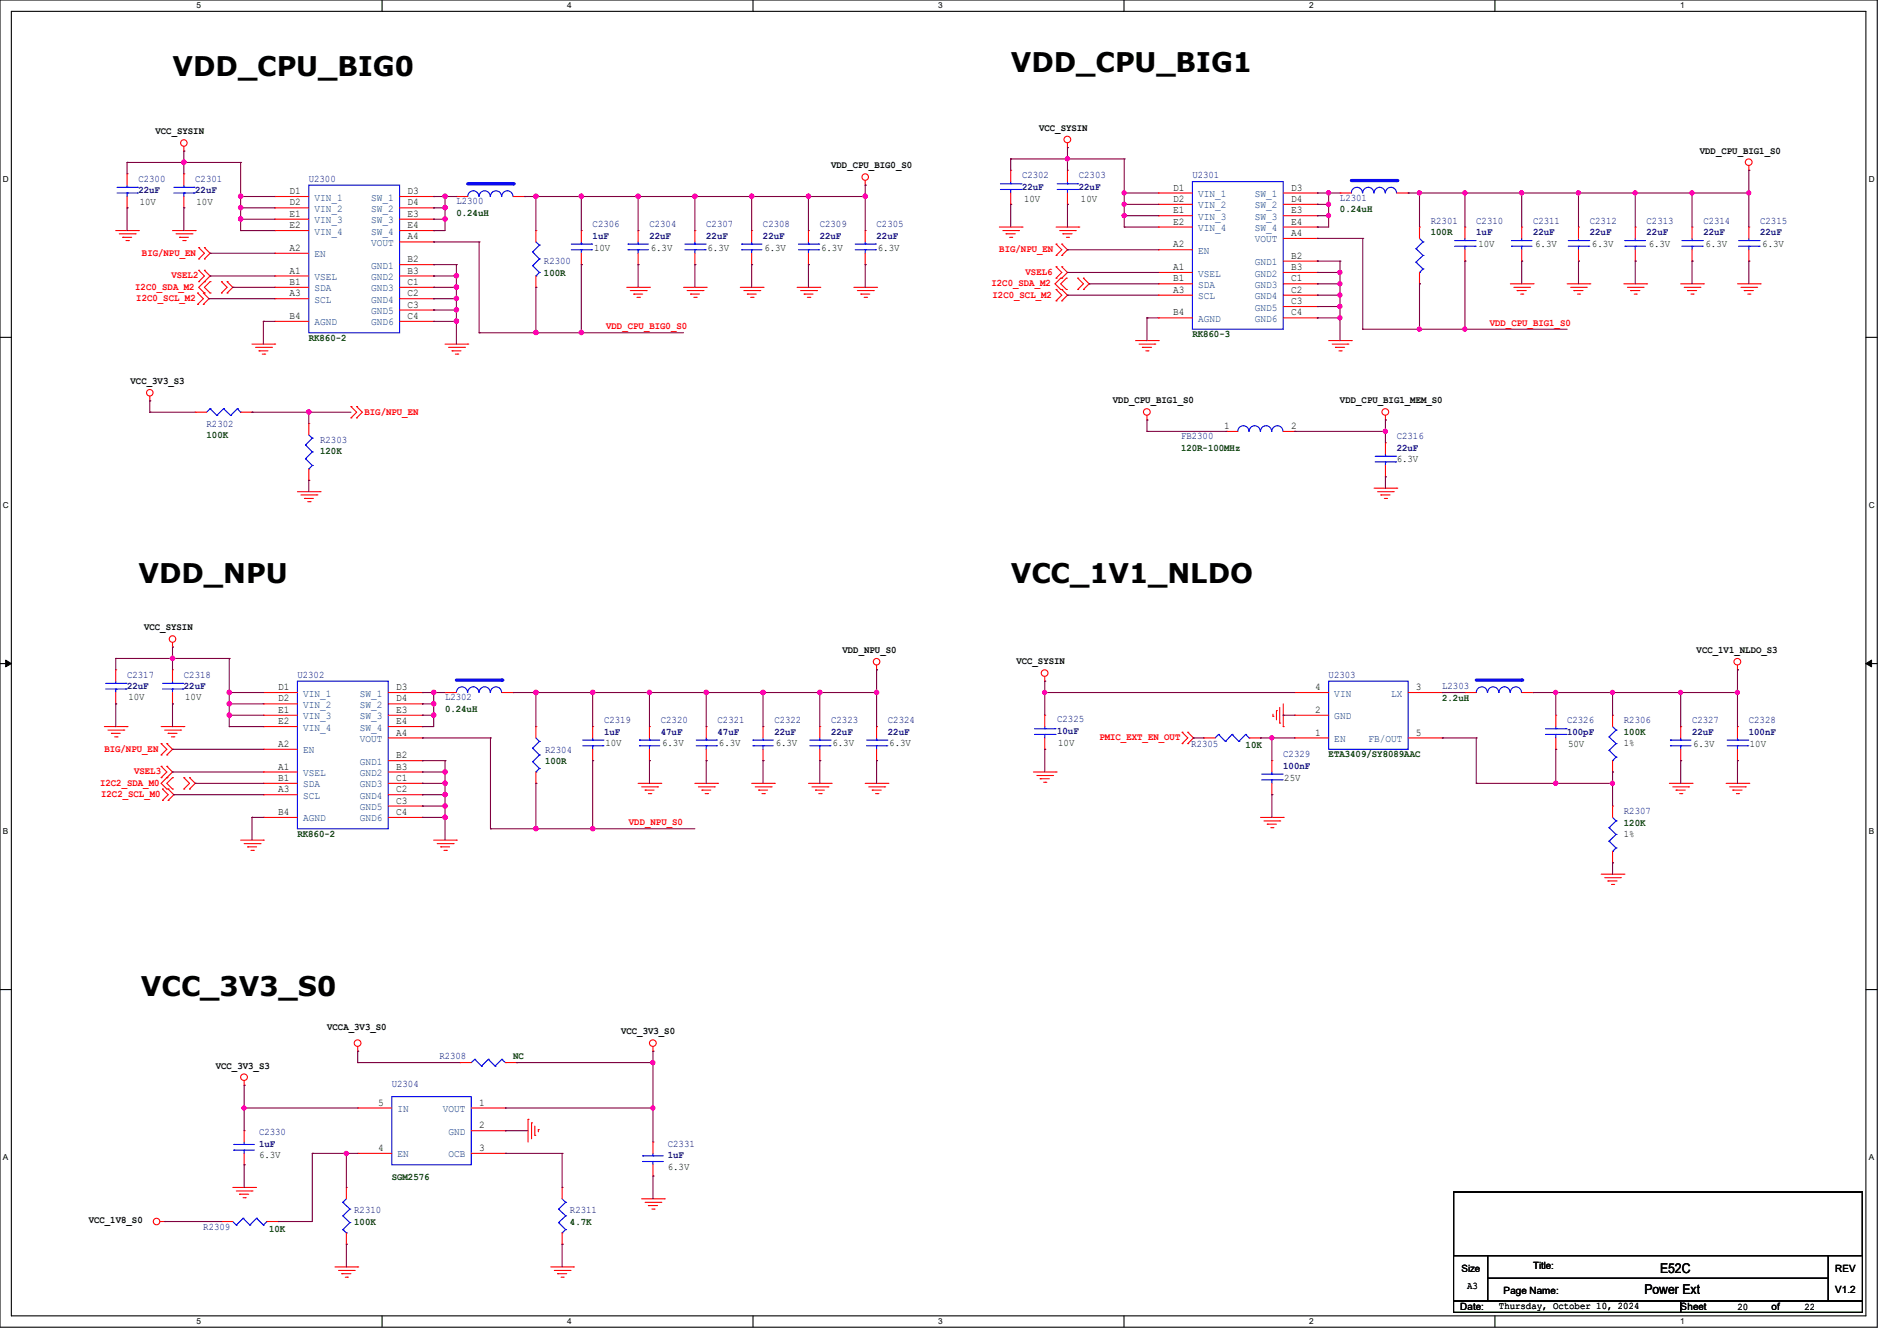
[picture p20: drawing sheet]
<svg xmlns="http://www.w3.org/2000/svg" width="297mm" height="210mm" viewBox="0 0 297 210" stroke-linecap="round" stroke-linejoin="round" font-family="sans-serif">
<defs><g id="words">
<g font-size="4.2">
<text x="27" y="11.9">VDD_CPU_BIG0</text>
<text x="158.2" y="11.3">VDD_CPU_BIG1</text>
<text x="21.7" y="91.4">VDD_NPU</text>
<text x="158.3" y="91.4">VCC_1V1_NLDO</text>
<text x="22.1" y="155.9">VCC_3V3_S0</text>
</g>
<g font-size="2.1">
<text x="257.5" y="202.7">Power Ext</text>
<text x="259.9" y="199.3">E52C</text>
</g>
<g font-size="1.6">
<text x="24.3" y="21">VCC_SYSIN</text>
<text x="162.7" y="20.5">VCC_SYSIN</text>
<text x="130.1" y="26.3">VDD_CPU_BIG0_S0</text>
<text x="183.7" y="29.8">D1</text>
<text x="202.1" y="29.8">D3</text>
<text x="266.1" y="24">VDD_CPU_BIG1_S0</text>
<text x="21.9" y="32.2">10V</text>
<text x="30.8" y="32.2">10V</text>
<text x="45.3" y="30.4">D1</text>
<text x="45.3" y="32.2">D2</text>
<text x="45.3" y="34">E1</text>
<text x="45.3" y="35.7">E2</text>
<text x="63.8" y="30.4">D3</text>
<text x="63.8" y="32.2">D4</text>
<text x="63.8" y="34">E3</text>
<text x="63.8" y="35.7">E4</text>
<text x="160.4" y="31.6">10V</text>
<text x="169.2" y="31.6">10V</text>
<text x="183.7" y="31.6">D2</text>
<text x="183.7" y="33.4">E1</text>
<text x="183.7" y="35.2">E2</text>
<text x="202.1" y="31.6">D4</text>
<text x="202.1" y="33.4">E3</text>
<text x="202.1" y="35.2">E4</text>
<text x="45.3" y="39.3">A2</text>
<text x="63.8" y="41.1">B2</text>
<text x="63.8" y="37.5">A4</text>
<text x="93" y="39.3">10V</text>
<text x="101.9" y="39.3">6.3V</text>
<text x="110.8" y="39.3">6.3V</text>
<text x="119.7" y="39.3">6.3V</text>
<text x="128.6" y="39.3">6.3V</text>
<text x="137.5" y="39.3">6.3V</text>
<text x="183.7" y="38.7">A2</text>
<text x="202.1" y="40.5">B2</text>
<text x="202.1" y="37">A4</text>
<text x="231.5" y="38.7">10V</text>
<text x="240.4" y="38.7">6.3V</text>
<text x="249.3" y="38.7">6.3V</text>
<text x="258.1" y="38.7">6.3V</text>
<text x="267" y="38.7">6.3V</text>
<text x="275.9" y="38.7">6.3V</text>
<text x="45.3" y="42.8">A1</text>
<text x="45.3" y="44.6">B1</text>
<text x="45.3" y="46.4">A3</text>
<text x="63.8" y="42.8">B3</text>
<text x="63.8" y="44.6">C1</text>
<text x="63.8" y="46.4">C2</text>
<text x="183.7" y="42.3">A1</text>
<text x="183.7" y="44.1">B1</text>
<text x="183.7" y="45.8">A3</text>
<text x="202.1" y="42.3">B3</text>
<text x="202.1" y="44.1">C1</text>
<text x="202.1" y="45.8">C2</text>
<text x="202.1" y="47.6">C3</text>
<text x="45.3" y="50">B4</text>
<text x="63.8" y="48.2">C3</text>
<text x="63.8" y="50">C4</text>
<text x="183.7" y="49.4">B4</text>
<text x="202.1" y="49.4">C4</text>
<text x="20.4" y="60.1">VCC_3V3_S3</text>
<text x="174.2" y="63.2">VDD_CPU_BIG1_S0</text>
<text x="209.8" y="63.2">VDD_CPU_BIG1_MEM_S0</text>
<text x="191.7" y="67.2">1</text>
<text x="202.1" y="67.2">2</text>
<text x="218.7" y="72.3">6.3V</text>
<text x="22.6" y="98.7">VCC_SYSIN</text>
<text x="131.9" y="102.3">VDD_NPU_S0</text>
<text x="159.1" y="104.1">VCC_SYSIN</text>
<text x="265.6" y="102.3">VCC_1V1_NLDO_S3</text>
<text x="20.1" y="109.7">10V</text>
<text x="29" y="109.7">10V</text>
<text x="43.6" y="108.1">D1</text>
<text x="43.6" y="109.9">D2</text>
<text x="43.6" y="111.6">E1</text>
<text x="43.6" y="113.4">E2</text>
<text x="62" y="108.1">D3</text>
<text x="62" y="109.9">D4</text>
<text x="62" y="111.6">E3</text>
<text x="62" y="113.4">E4</text>
<text x="205.9" y="111.6">2</text>
<text x="205.9" y="108.1">4</text>
<text x="221.7" y="108.1">3</text>
<text x="43.6" y="117">A2</text>
<text x="62" y="118.7">B2</text>
<text x="62" y="115.2">A4</text>
<text x="94.8" y="116.8">10V</text>
<text x="103.7" y="116.8">6.3V</text>
<text x="112.6" y="116.8">6.3V</text>
<text x="121.5" y="116.8">6.3V</text>
<text x="130.3" y="116.8">6.3V</text>
<text x="139.2" y="116.8">6.3V</text>
<text x="165.7" y="116.8">10V</text>
<text x="205.9" y="115.2">1</text>
<text x="221.7" y="115.2">5</text>
<text x="245.5" y="117">50V</text>
<text x="254.2" y="116.8">1%</text>
<text x="265.1" y="117">6.3V</text>
<text x="274" y="117">10V</text>
<text x="43.6" y="120.5">A1</text>
<text x="43.6" y="122.3">B1</text>
<text x="43.6" y="124.1">A3</text>
<text x="62" y="120.5">B3</text>
<text x="62" y="122.3">C1</text>
<text x="62" y="124.1">C2</text>
<text x="62" y="125.9">C3</text>
<text x="201.1" y="122.3">25V</text>
<text x="43.6" y="127.6">B4</text>
<text x="62" y="127.6">C4</text>
<text x="254.2" y="131">1%</text>
<text x="51.2" y="161.3">VCCA_3V3_S0</text>
<text x="33.8" y="167.3">VCC_3V3_S3</text>
<text x="97.2" y="162">VCC_3V3_S0</text>
<text x="59.2" y="173.1">5</text>
<text x="75" y="173.1">1</text>
<text x="75" y="176.7">2</text>
<text x="40.6" y="181.4">6.3V</text>
<text x="59.2" y="180.3">4</text>
<text x="75" y="180.3">3</text>
<text x="104.6" y="183.3">6.3V</text>
<text x="13.9" y="191.5">VCC_1V8_S0</text>
<text x="228.8" y="199.1">Size</text>
<text x="229.7" y="201.8">A3</text>
<text x="235.4" y="202.7">Page Name:</text>
<text x="240" y="198.8">Title:</text>
<text x="287.3" y="202.5">V1.2</text>
<text x="287.3" y="199.1">REV</text>
<text x="228.6" y="205.2">Date:</text>
<text x="234.7" y="205">Thursday, October 10, 2024</text>
<text x="263.1" y="205.2">Sheet</text>
<text x="272" y="205.1">20</text>
<text x="277.4" y="205.2">of</text>
<text x="282.5" y="205.1">22</text>
</g>
<g font-size="1.6" fill="#00007f">
<text x="21.7" y="28.4">C2300</text>
<text x="30.6" y="28.4">C2301</text>
<text x="48.3" y="28.4">U2300</text>
<text x="160" y="27.9">C2302</text>
<text x="160" y="29.7">22uF</text>
<text x="168.9" y="27.9">C2303</text>
<text x="168.9" y="29.7">22uF</text>
<text x="186.7" y="27.9">U2301</text>
<text x="21.7" y="30.3">22uF</text>
<text x="30.6" y="30.3">22uF</text>
<text x="71.5" y="32">L2300</text>
<text x="92.8" y="35.6">C2306</text>
<text x="101.7" y="35.6">C2304</text>
<text x="110.6" y="35.6">C2307</text>
<text x="119.5" y="35.6">C2308</text>
<text x="128.4" y="35.6">C2309</text>
<text x="137.2" y="35.6">C2305</text>
<text x="209.8" y="31.5">L2301</text>
<text x="224" y="35">R2301</text>
<text x="231.1" y="35">C2310</text>
<text x="240" y="35">C2311</text>
<text x="248.9" y="35">C2312</text>
<text x="257.8" y="35">C2313</text>
<text x="266.7" y="35">C2314</text>
<text x="275.6" y="35">C2315</text>
<text x="85.2" y="41.4">R2300</text>
<text x="92.8" y="37.4">1uF</text>
<text x="101.7" y="37.4">22uF</text>
<text x="110.6" y="37.4">22uF</text>
<text x="119.5" y="37.4">22uF</text>
<text x="128.4" y="37.4">22uF</text>
<text x="137.2" y="37.4">22uF</text>
<text x="231.1" y="36.8">1uF</text>
<text x="240" y="36.8">22uF</text>
<text x="248.9" y="36.8">22uF</text>
<text x="257.8" y="36.8">22uF</text>
<text x="266.7" y="36.8">22uF</text>
<text x="275.6" y="36.8">22uF</text>
<text x="32.3" y="66.8">R2302</text>
<text x="50.1" y="69.3">R2303</text>
<text x="184.9" y="68.8">FB2300</text>
<text x="218.7" y="68.8">C2316</text>
<text x="218.7" y="70.6">22uF</text>
<text x="19.9" y="106.1">C2317</text>
<text x="19.9" y="107.9">22uF</text>
<text x="28.8" y="106.1">C2318</text>
<text x="28.8" y="107.9">22uF</text>
<text x="46.6" y="106.1">U2302</text>
<text x="208" y="106.1">U2303</text>
<text x="225.8" y="107.9">L2303</text>
<text x="69.7" y="109.7">L2302</text>
<text x="94.6" y="113.2">C2319</text>
<text x="103.5" y="113.2">C2320</text>
<text x="112.3" y="113.2">C2321</text>
<text x="121.2" y="113.2">C2322</text>
<text x="130.1" y="113.2">C2323</text>
<text x="139" y="113.2">C2324</text>
<text x="165.5" y="113.1">C2325</text>
<text x="245.4" y="113.2">C2326</text>
<text x="254.2" y="113.2">R2306</text>
<text x="264.9" y="113.2">C2327</text>
<text x="273.8" y="113.2">C2328</text>
<text x="85.3" y="117.9">R2304</text>
<text x="94.6" y="115.1">1uF</text>
<text x="103.5" y="115.1">47uF</text>
<text x="112.3" y="115.1">47uF</text>
<text x="121.2" y="115.1">22uF</text>
<text x="130.1" y="115.1">22uF</text>
<text x="139" y="115.1">22uF</text>
<text x="165.5" y="114.9">10uF</text>
<text x="186.5" y="117">R2305</text>
<text x="200.9" y="118.6">C2329</text>
<text x="245.4" y="115.1">100pF</text>
<text x="264.9" y="115.1">22uF</text>
<text x="273.8" y="115.1">100nF</text>
<text x="200.9" y="120.4">100nF</text>
<text x="254.2" y="127.5">R2307</text>
<text x="68.8" y="165.9">R2308</text>
<text x="61.3" y="170.3">U2304</text>
<text x="40.6" y="177.8">C2330</text>
<text x="40.6" y="179.6">1uF</text>
<text x="104.6" y="179.6">C2331</text>
<text x="104.6" y="181.4">1uF</text>
<text x="55.5" y="190">R2310</text>
<text x="89.2" y="190">R2311</text>
<text x="31.8" y="192.7">R2309</text>
</g>
<g font-size="1.6" fill="#003f7f">
<text x="49.2" y="31.4">VIN_1</text>
<text x="49.2" y="33.2">VIN_2</text>
<text x="49.2" y="35">VIN_3</text>
<text x="58.1" y="31.4">SW_1</text>
<text x="58.1" y="33.2">SW_2</text>
<text x="58.1" y="35">SW_3</text>
<text x="187.6" y="30.9">VIN_1</text>
<text x="187.6" y="32.6">VIN_2</text>
<text x="187.6" y="34.4">VIN_3</text>
<text x="196.5" y="30.9">SW_1</text>
<text x="196.5" y="32.6">SW_2</text>
<text x="196.5" y="34.4">SW_3</text>
<text x="49.2" y="36.7">VIN_4</text>
<text x="49.2" y="40.3">EN</text>
<text x="58.1" y="36.7">SW_4</text>
<text x="58.1" y="38.5">VOUT</text>
<text x="187.6" y="36.2">VIN_4</text>
<text x="187.6" y="39.8">EN</text>
<text x="196.5" y="36.2">SW_4</text>
<text x="196.5" y="41.5">GND1</text>
<text x="196.5" y="38">VOUT</text>
<text x="49.2" y="43.9">VSEL</text>
<text x="49.2" y="45.6">SDA</text>
<text x="49.2" y="47.4">SCL</text>
<text x="58.1" y="42.1">GND1</text>
<text x="58.1" y="43.9">GND2</text>
<text x="58.1" y="45.6">GND3</text>
<text x="58.1" y="47.4">GND4</text>
<text x="187.6" y="43.3">VSEL</text>
<text x="187.6" y="45.1">SDA</text>
<text x="187.6" y="46.9">SCL</text>
<text x="196.5" y="43.3">GND2</text>
<text x="196.5" y="45.1">GND3</text>
<text x="196.5" y="46.9">GND4</text>
<text x="49.2" y="51">AGND</text>
<text x="58.1" y="49.2">GND5</text>
<text x="58.1" y="51">GND6</text>
<text x="187.6" y="50.4">AGND</text>
<text x="196.5" y="48.6">GND5</text>
<text x="196.5" y="50.4">GND6</text>
<text x="47.5" y="109.1">VIN_1</text>
<text x="47.5" y="110.9">VIN_2</text>
<text x="47.5" y="112.7">VIN_3</text>
<text x="56.3" y="109.1">SW_1</text>
<text x="56.3" y="110.9">SW_2</text>
<text x="56.3" y="112.7">SW_3</text>
<text x="208.9" y="112.7">GND</text>
<text x="208.9" y="109.1">VIN</text>
<text x="217.8" y="109.1">LX</text>
<text x="47.5" y="114.4">VIN_4</text>
<text x="47.5" y="118">EN</text>
<text x="56.3" y="114.4">SW_4</text>
<text x="56.3" y="119.8">GND1</text>
<text x="56.3" y="116.2">VOUT</text>
<text x="208.9" y="116.2">EN</text>
<text x="214.2" y="116.2">FB/OUT</text>
<text x="47.5" y="121.5">VSEL</text>
<text x="47.5" y="123.3">SDA</text>
<text x="47.5" y="125.1">SCL</text>
<text x="56.3" y="121.5">GND2</text>
<text x="56.3" y="123.3">GND3</text>
<text x="56.3" y="125.1">GND4</text>
<text x="47.5" y="128.7">AGND</text>
<text x="56.3" y="126.9">GND5</text>
<text x="56.3" y="128.7">GND6</text>
<text x="62.2" y="174.2">IN</text>
<text x="69.3" y="174.2">VOUT</text>
<text x="70.2" y="177.7">GND</text>
<text x="62.2" y="181.3">EN</text>
<text x="70.2" y="181.3">OCB</text>
</g>
<g font-size="1.6" fill="#003f00">
<text x="71.5" y="33.8">0.24uH</text>
<text x="209.8" y="33.3">0.24uH</text>
<text x="224" y="36.8">100R</text>
<text x="85.2" y="43.2">100R</text>
<text x="48.3" y="53.4">RK860-2</text>
<text x="186.7" y="52.8">RK860-3</text>
<text x="32.3" y="68.7">100K</text>
<text x="50.1" y="71.2">120K</text>
<text x="184.9" y="70.6">120R-100MHz</text>
<text x="69.7" y="111.5">0.24uH</text>
<text x="225.8" y="109.7">2.2uH</text>
<text x="85.3" y="119.7">100R</text>
<text x="195" y="117.2">10K</text>
<text x="208" y="118.6">ETA3409/SY8089AAC</text>
<text x="254.2" y="115.1">100K</text>
<text x="46.6" y="131.1">RK860-2</text>
<text x="254.2" y="129.3">120K</text>
<text x="80.3" y="165.9">NC</text>
<text x="61.3" y="184.7">SGM2576</text>
<text x="55.5" y="191.8">100K</text>
<text x="89.2" y="191.8">4.7K</text>
<text x="42.1" y="193">10K</text>
</g>
<g font-size="1.6" fill="#f00">
<text x="22.2" y="40">BIG/NPU_EN</text>
<text x="156.5" y="39.5">BIG/NPU_EN</text>
<text x="21.2" y="45.4">I2C0_SDA_M2</text>
<text x="21.3" y="47.2">I2C0_SCL_M2</text>
<text x="26.8" y="43.6">VSEL2</text>
<text x="155.2" y="44.8">I2C0_SDA_M2</text>
<text x="155.4" y="46.6">I2C0_SCL_M2</text>
<text x="160.6" y="43.1">VSEL6</text>
<text x="94.9" y="51.6">VDD_CPU_BIG0_S0</text>
<text x="233.3" y="51">VDD_CPU_BIG1_S0</text>
<text x="57.1" y="64.9">BIG/NPU_EN</text>
<text x="16.3" y="117.7">BIG/NPU_EN</text>
<text x="172.1" y="115.9">PMIC_EXT_EN_OUT</text>
<text x="15.7" y="123.1">I2C2_SDA_M0</text>
<text x="15.8" y="124.8">I2C2_SCL_M0</text>
<text x="21" y="121.3">VSEL3</text>
<text x="98.5" y="129.2">VDD_NPU_S0</text>
</g>
<g font-size="1.3">
<text x="30.8" y="1.3">5</text>
<text x="88.8" y="1.3">4</text>
<text x="146.9" y="1.3">3</text>
<text x="205" y="1.3">2</text>
<text x="263.1" y="1.3">1</text>
<text x=".5" y="28.4">D</text>
<text x="292.6" y="28.4">D</text>
<text x=".5" y="79.5">C</text>
<text x="292.6" y="79.5">C</text>
<text x=".5" y="130.6">B</text>
<text x="292.6" y="130.6">B</text>
<text x=".5" y="181.7">A</text>
<text x="292.6" y="181.7">A</text>
<text x="30.8" y="207.4">5</text>
<text x="88.8" y="207.4">4</text>
<text x="146.9" y="207.4">3</text>
<text x="205" y="207.4">2</text>
<text x="263.1" y="207.4">1</text>
</g>
</g></defs>
<path d="M0 0h293.9v207.9h-293.9zM1.8 1.8h290.3v204.3h-290.3z" fill="none" stroke="#000" stroke-width=".17"/>
<g fill="#fff">
<path d="M30.8 .2h.7v1.4h-.7z"/>
<path d="M30.8 206.2h.7v1.4h-.7z"/>
</g>
<path d="M59.8 0v1.8M59.8 206.1v1.8" fill="none" stroke="#000" stroke-width=".17"/>
<g fill="#fff">
<path d="M88.8 .2h.7v1.4h-.7z"/>
<path d="M88.8 206.2h.7v1.4h-.7z"/>
</g>
<path d="M117.9 0v1.8M117.9 206.1v1.8" fill="none" stroke="#000" stroke-width=".17"/>
<g fill="#fff">
<path d="M146.9 .2h.7v1.4h-.7z"/>
<path d="M146.9 206.2h.7v1.4h-.7z"/>
</g>
<path d="M176 0v1.8M176 206.1v1.8" fill="none" stroke="#000" stroke-width=".17"/>
<g fill="#fff">
<path d="M205 .2h.7v1.4h-.7z"/>
<path d="M205 206.2h.7v1.4h-.7z"/>
</g>
<path d="M234.1 0v1.8M234.1 206.1v1.8" fill="none" stroke="#000" stroke-width=".17"/>
<g fill="#fff">
<path d="M263.1 .2h.6v1.4h-.6z"/>
<path d="M263.1 206.2h.6v1.4h-.6z"/>
<path d="M.5 27.3h.9v1.4h-.9z"/>
<path d="M292.6 27.3h.9v1.4h-.9z"/>
<path d="M.5 78.4h.9v1.4h-.9z"/>
<path d="M292.6 78.4h.9v1.4h-.9z"/>
</g>
<path d="M0 52.8h1.8M292.1 52.8h1.8" fill="none" stroke="#000" stroke-width=".17"/>
<g fill="#fff">
<path d="M.5 129.5h.8v1.4h-.8z"/>
<path d="M292.6 129.5h.8v1.4h-.8z"/>
</g>
<path d="M0 103.9h1.8M292.1 103.9h1.8" fill="none" stroke="#000" stroke-width=".17"/>
<path d="M.9 103.4l.9 .5-.9 .5zM292.1 103.9l.9-.5v1z" fill="#000" stroke="#000" stroke-width=".16"/>
<g fill="#fff">
<path d="M.5 180.5h.8v1.4h-.8z"/>
<path d="M292.6 180.5h.8v1.4h-.8z"/>
</g>
<path d="M0 155h1.8M292.1 155h1.8M227.6 186.7h64v9.9h-64zM227.6 196.6h5.3v7.2h-5.3zM232.9 196.6h53.4v3.6h-53.4zM286.3 196.6h5.3v7.2h-5.3zM227.6 203.8h35.5v1.7h-35.5zM232.9 200.2h53.4v3.6h-53.4zM263.1 203.8h28.5v1.7h-28.5z" fill="none" stroke="#000" stroke-width=".17"/>
<g fill="none" stroke="#f00" stroke-width=".17">
<path d="M18.1 36.1h3.6M18.7 36.6h2.5M19.2 37.2h.1M19.2 37.2h1.4M19.7 37.7h.4M20.1 37.7h.1M21.2 36.6h.1M21.7 36.1h.1M27 36.1h3.6M27.6 36.6h2.5M28.1 37.2h.1M28.1 37.2h1.4"/>
<path d="M28.6 37.7h.4M28.8 23.7h.1M28.8 27.2h.1M28.8 32.6h.1M28.8 22.9v.8M28.8 27.2v1.8M28.8 30.8v1.8M29 37.7h.1M30.1 36.6h.1M30.6 36.1h.1M31.1 38.8h.1M31.1 38.8l.9 .9-.9 .9"/>
<path d="M32 38.8h.1M32 38.8l.9 .9-.9 .9M108.8 36.1h.1M108.8 36.1v1.8M108.8 39.7v1.7M135.5 29h.1M135.5 28.3v.7M156.5 35.6h3.5M157 36.1h2.5M157.5 36.6h.1M157.5 36.6h1.5M158.1 37.2h.3"/>
<path d="M158.2 26.7h.1M158.2 32h.1M158.2 26.7v1.7M158.2 30.2v1.8M158.4 37.2h.1M159.5 36.1h.1M160 35.6h.1M165.4 38.2h.1M165.4 35.6h3.5M165.4 38.2l.8 .9-.8 .9M165.9 36.1h2.5M166.2 38.2h.1"/>
<path d="M166.2 38.2l.9 .9-.9 .9M166.4 36.6h.1M166.4 36.6h1.5M167 37.2h.3M167.1 23.1h.1M167.1 22.4v.7M167.3 37.2h.1M168.4 36.1h.1M168.9 35.6h.1M229.4 35.6h.1M229.4 35.6v1.7M229.4 39.1v1.8"/>
<path d="M273.8 26.7h.1M273.8 26v.7M30.9 47.7h.1M30.9 45.9h.1M30.9 45.9l.9 .9-.9 .9M31.1 44.1h.1M31.1 42.3h.1M31.1 40.6h.1M31.1 42.3l.9 .9-.9 .9M31.8 45.9h.1M31.8 47.7h.1M31.8 45.9l.9 .9-.9 .9"/>
<path d="M32 42.3h.1M32 44.1h.1M32 45.9h.1M32 40.6h.1M32 42.3l.9 .9-1.8 1.8 .9 .9M32.9 45.9h.1M32.9 44.1h.1M32.9 44.1l-.9 .9 .9 .9M34.7 45.9h.1M34.7 44.1h.1M34.7 44.1l.9 .9-.9 .9M35.6 44.1h.1"/>
<path d="M35.6 45.9h.1M35.6 44.1l.8 .9-.8 .9M39.5 53.9h3.5M40 54.4h2.5M40.6 54.9h.1M40.6 54.9h1.4M41.1 55.5h.3M41.4 55.5h.1M42.5 54.4h.1M43 53.9h.1M69.7 53.9h3.5M70.2 54.4h2.5"/>
<path d="M70.8 54.9h.1M70.8 54.9h1.4M71.3 55.5h.4M71.7 55.5h.1M72.7 54.4h.1M73.2 53.9h.1M98.1 45h3.6M98.7 45.5h2.5M99.2 46.1h.1M99.2 46.1h1.4M99.7 46.6h.4M100.1 46.6h.1"/>
<path d="M101.2 45.5h.1M101.7 45h.1M107 45h3.6M107.6 45.5h2.5M108.1 46.1h.1M108.1 46.1h1.4M108.6 46.6h.4M108.8 41.4h.1M109 46.6h.1M110.1 45.5h.1M110.6 45h.1M115.9 45h3.6"/>
<path d="M116.5 45.5h2.5M117 46.1h.1M117 46.1h1.4M117.5 46.6h.4M117.9 46.6h.1M119 45.5h.1M119.5 45h.1M124.8 45h3.6M125.3 45.5h2.5M125.9 46.1h.1M125.9 46.1h1.4M126.4 46.6h.4"/>
<path d="M126.8 46.6h.1M127.8 45.5h.1M128.4 45h.1M133.7 45h3.5M134.2 45.5h2.5M134.8 46.1h.1M134.8 46.1h1.4M135.3 46.6h.4M135.7 46.6h.1M136.7 45.5h.1M137.2 45h.1M165.4 40h.1"/>
<path d="M165.4 43.6h.1M165.4 41.8h.1M165.4 47.1h.1M165.4 45.3h.1M165.4 41.8l.8 .9-.8 .9M165.4 45.3l.8 .9-.8 .9M166.1 45.3h.1M166.1 43.6h.1M166.1 43.6l-.9 .8 .9 .9M166.2 40h.1M166.2 41.8h.1M166.2 43.6h.1"/>
<path d="M166.2 45.3h.1M166.2 47.1h.1M166.2 41.8l.9 .9-.9 .9M166.2 45.3l.9 .9-.9 .9M167 45.3h.1M167 43.6h.1M167 43.6l-.9 .8 .9 .9M168.7 45.3h.1M168.7 43.6h.1M168.7 43.6l.9 .8-.9 .9M169.6 43.6h.1M169.6 45.3h.1"/>
<path d="M169.6 43.6l.9 .8-.9 .9M177.8 53.3h3.6M178.4 53.9h2.4M178.9 54.4h.1M178.9 54.4h1.4M179.4 54.9h.3M179.7 54.9h.1M180.8 53.9h.1M181.4 53.3h.1M208 53.3h3.6M208.6 53.9h2.4M209.1 54.4h.1"/>
<path d="M209.1 54.4h1.4M209.6 54.9h.4M210 54.9h.1M211 53.9h.1M211.6 53.3h.1M229.4 40.9h.1M236.5 44.4h3.5M237 45h2.5M237.5 45.5h.1M237.5 45.5h1.5M238.1 46.1h.3M238.4 46.1h.1"/>
<path d="M239.5 45h.1M240 44.4h.1M245.4 44.4h3.5M245.9 45h2.5M246.4 45.5h.1M246.4 45.5h1.5M247 46.1h.3M247.3 46.1h.1M248.4 45h.1M248.9 44.4h.1M254.3 44.4h3.5M254.8 45h2.5"/>
<path d="M255.3 45.5h.1M255.3 45.5h1.5M255.9 46.1h.3M256.2 46.1h.1M257.3 45h.1M257.8 44.4h.1M263.1 44.4h3.6M263.7 45h2.4M264.2 45.5h.1M264.2 45.5h1.4M264.8 46.1h.3M265.1 46.1h.1"/>
<path d="M266.1 45h.1M266.7 44.4h.1M272 44.4h3.6M272.6 45h2.4M273.1 45.5h.1M273.1 45.5h1.4M273.6 46.1h.4M274 46.1h.1M275 45h.1M275.6 44.4h.1M23.5 62.8h.1M23.5 62.1v.7"/>
<path d="M46.6 77h3.5M47.1 77.5h2.5M47.7 78.1h.1M47.7 78.1h1.4M48.2 78.6h.4M48.6 78.6h.1M49.6 77.5h.1M50.1 77h.1M54.9 65.4h.1M54.9 63.7h.1M54.9 63.7l.9 .9-.9 .8M55.8 65.4h.1"/>
<path d="M55.8 63.7h.1M55.8 63.7l.9 .9-.9 .8M179.6 65.8h.1M179.6 65.1v.7M192 67.6h.1M192 67.6h1.8M200.9 67.6h1.8M202.7 67.6h.1M215.1 76.5h3.6M215.7 77h2.4M216.2 77.5h.1M216.2 77.5h1.4"/>
<path d="M216.7 78.1h.4M216.9 65.8h.1M216.9 65.1v.7M217.1 78.1h.1M218.1 77h.1M218.7 76.5h.1M16.3 113.8h3.6M16.9 114.3h2.5M17.4 114.9h.1M17.4 114.9h1.4M17.9 115.4h.4M18.3 115.4h.1"/>
<path d="M19.4 114.3h.1M19.9 113.8h.1M25.2 118.2h.1M25.2 116.5h.1M25.2 113.8h3.6M25.2 116.5l.9 .8-.9 .9M25.8 114.3h2.5M26.1 116.5h.1M26.1 118.2h.1M26.1 116.5l.9 .8-.9 .9M26.3 114.9h.1M26.3 114.9h1.4"/>
<path d="M26.8 115.4h.4M27 101.3h.1M27 100.6v.7M27.2 115.4h.1M28.3 114.3h.1M28.8 113.8h.1M137.2 104.9h.1M137.2 104.2v.7M163.6 106.7h.1M163.6 106v.7M185.1 116.5h.1M185.1 114.7h.1"/>
<path d="M185.1 114.7l.9 .9-.9 .9M186 114.7h.1M186 116.5h.1M186 114.7l.9 .9-.9 .9M199.3 112.2h.1M199.3 111.8v.4M199.9 111.3h.1M199.9 111.3v1.4M200.4 113.2h.1M200.4 110.8v2.4M200.9 113.8h.1M200.9 110.2v3.6"/>
<path d="M243.6 112h.1M243.6 117.3h.1M243.6 112v1.8M243.6 115.6v1.7M272 104.9h.1M272 104.2v.7M25.2 121.8h.1M25.2 120h.1M25.2 120l.9 .9-.9 .9M25.4 125.3h.1M25.4 123.6h.1M25.4 123.6l.9 .9-.9 .8"/>
<path d="M26.1 120h.1M26.1 121.8h.1M26.1 123.6h.1M26.1 120l.9 .9-1.8 1.8 .9 .9M26.3 123.6h.1M26.3 125.3h.1M26.3 123.6l.9 .9-.9 .8M27 123.6h.1M27 121.8h.1M27 121.8l-.9 .9 .9 .9M28.8 123.6h.1M28.8 121.8h.1"/>
<path d="M28.8 121.8l.9 .9-.9 .9M29.7 121.8h.1M29.7 123.6h.1M29.7 121.8l.9 .9-.9 .9M37.7 131.6h3.5M38.2 132.1h2.5M38.8 132.6h.1M38.8 132.6h1.4M39.3 133.2h.4M39.7 133.2h.1M40.7 132.1h.1M41.2 131.6h.1"/>
<path d="M67.9 131.6h3.6M68.5 132.1h2.5M69 132.6h.1M69 132.6h1.4M69.5 133.2h.4M69.9 133.2h.1M71 132.1h.1M71.5 131.6h.1M99.9 122.7h3.6M100.5 123.2h2.5M101 123.7h.1M101 123.7h1.4"/>
<path d="M101.5 124.3h.4M101.9 124.3h.1M103 123.2h.1M103.5 122.7h.1M108.8 122.7h3.6M109.3 123.2h2.5M109.9 123.7h.1M109.9 123.7h1.4M110.4 124.3h.4M110.8 124.3h.1M111.8 123.2h.1M112.4 122.7h.1"/>
<path d="M117.7 122.7h3.5M118.2 123.2h2.5M118.8 123.7h.1M118.8 123.7h1.4M119.3 124.3h.4M119.7 124.3h.1M120.7 123.2h.1M121.2 122.7h.1M126.6 122.7h3.5M127.1 123.2h2.5M127.7 123.7h.1M127.7 123.7h1.4"/>
<path d="M128.2 124.3h.4M128.6 124.3h.1M129.6 123.2h.1M130.1 122.7h.1M135.5 122.7h3.5M136 123.2h2.5M136.6 123.7h.1M136.6 123.7h1.4M137.1 124.3h.4M137.5 124.3h.1M138.5 123.2h.1M139 122.7h.1"/>
<path d="M161.8 120.9h3.6M162.3 121.5h2.5M162.9 122h.1M162.9 122h1.4M163.4 122.5h.3M163.7 122.5h.1M164.8 121.5h.1M165.4 120.9h.1M197.4 128h3.5M197.9 128.6h2.5M198.4 129.1h.1M198.4 129.1h1.5"/>
<path d="M199 129.6h.3M199.3 129.6h.1M200.4 128.6h.1M200.9 128h.1M250.7 136.9h3.6M251.2 137.5h2.5M251.8 138h.1M251.8 138h1.4M252.3 138.5h.3M252.6 138.5h.1M253.7 137.5h.1M254.3 136.9h.1"/>
<path d="M261.4 122.7h3.5M261.9 123.2h2.5M262.4 123.7h.1M262.4 123.7h1.5M263 124.3h.3M263.3 124.3h.1M264.4 123.2h.1M264.9 122.7h.1M270.3 122.7h3.5M270.8 123.2h2.5M271.3 123.7h.1M271.3 123.7h1.5"/>
<path d="M271.9 124.3h.3M272.2 124.3h.1M273.3 123.2h.1M273.8 122.7h.1M38.2 170h.1M38.2 169.2v.8M56 164.6h.1M56 163.9v.7M82.7 175.3h.1M82.7 175.3v3.6M83.2 175.9h.1M83.2 175.9v2.5"/>
<path d="M83.7 177.8h.1M83.7 176.4v1.4M84.3 176.9h.1M84.3 176.9v.3M102.2 164.6h.1M102.2 178.9h.1M102.2 163.9v.7M102.2 178.9v1.7M25.1 191.3h.7M25.8 191.3h.1M36.4 186h3.6M37 186.5h2.5"/>
<path d="M37.5 187h.1M37.5 187h1.4M38.1 187.6h.3M38.4 187.6h.1M39.5 186.5h.1M40 186h.1M52.5 198.4h3.5M53 199h2.5M53.5 199.5h.1M53.5 199.5h1.4M55.5 199h.1M56 198.4h.1"/>
<path d="M86.2 198.4h3.6M86.8 199h2.4M87.3 199.5h.1M87.3 199.5h1.4M88 186h.1M88 194.9h.1M88 186v1.7M88 193.1v1.8M89.2 199h.1M89.8 198.4h.1M100.5 187.7h3.5M101 188.3h2.5"/>
<path d="M101.5 188.8h.1M101.5 188.8h1.5M102.1 189.4h.3M102.2 184.2h.1M102.2 182.4v1.8M102.4 189.4h.1M103.5 188.3h.1M104 187.7h.1M54.1 200h.3M54.4 200h.1M87.8 200h.4M88.2 200h.1"/>
<circle cx="28.8" cy="22.4" r=".51"/>
<circle cx="135.5" cy="27.7" r=".51"/>
<circle cx="167.1" cy="21.8" r=".52"/>
<circle cx="273.8" cy="25.4" r=".52"/>
<circle cx="23.5" cy="61.5" r=".51"/>
<circle cx="179.6" cy="64.5" r=".52"/>
<circle cx="216.9" cy="64.5" r=".52"/>
<circle cx="27" cy="100.1" r=".51"/>
<circle cx="137.2" cy="103.6" r=".51"/>
<circle cx="163.6" cy="105.4" r=".52"/>
<circle cx="272" cy="103.6" r=".52"/>
<circle cx="38.2" cy="168.7" r=".52"/>
<circle cx="56" cy="163.4" r=".52"/>
<circle cx="102.2" cy="163.4" r=".52"/>
<circle cx="24.5" cy="191.3" r=".51"/>
</g>
<g fill="none" stroke="#00f" stroke-width=".17">
<path d="M27.2 30.2h3.2M27.2 29.3h3.2M28.8 29.3h.1M28.8 30.2h.1M28.8 29v.3M28.8 30.2v.6M30.4 30.2h.1M30.4 29.3h.1M73.2 30.8a.87 .87 0 0 1 .9-.9 .87 .87 0 0 1 .9 .9M75 30.8a.87 .87 0 0 1 .9-.9 .87 .87 0 0 1 .9 .9M76.8 30.8a.87 .87 0 0 1 .9-.9 .87 .87 0 0 1 .8 .9M78.6 30.8a.87 .87 0 0 1 .8-.9 .87 .87 0 0 1 .9 .9"/>
<path d="M107.2 39.1h3.2M107.2 38.2h3.2M108.8 38.2h.1M108.8 39.1h.1M108.8 37.9v.3M108.8 39.1v.6M110.4 39.1h.1M110.4 38.2h.1M156.6 29.7h3.3M156.6 28.8h3.3M158.2 28.8h.1M158.2 29.7h.1"/>
<path d="M158.2 28.4v.4M158.2 29.7v.5M159.9 29.7h.1M159.9 28.8h.1M227.8 38.6h3.2M227.8 37.7h3.2M229.4 37.7h.1M229.4 38.6h.1M229.4 37.3v.4M229.4 38.6v.5M231 38.6h.1M231 37.7h.1"/>
<path d="M193.8 67.6a.87 .87 0 0 1 .9-.9 .87 .87 0 0 1 .8 .9M195.6 67.6a.87 .87 0 0 1 .8-.9 .87 .87 0 0 1 .9 .9M197.4 67.6a.87 .87 0 0 1 .8-.9 .87 .87 0 0 1 .9 .9M199.1 67.6a.87 .87 0 0 1 .9-.9 .87 .87 0 0 1 .9 .9M242 115h3.2M242 114.1h3.2M243.6 114.1h.1M243.6 115h.1M243.6 113.8v.3M243.6 115v.6M245.2 115h.1M245.2 114.1h.1"/>
<path d="M87.5 189.4h.1M87.5 191.5h.1M87.5 189.4l1.1 1M87.5 191.5l1.1 1.1M88 193.1h.1M88 187.7l.6 .6M88.6 188.3h.1M88.6 190.4h.1M88.6 192.6h.1M88.6 188.3l-1.1 1.1M88.6 190.4l-1.1 1.1M88.6 192.6l-.6 .5"/>
<path d="M100.6 181.9h.1M100.6 181h.1M100.6 181.9h3.2M100.6 181h3.2M102.2 181h.1M102.2 181.9h.1M102.2 180.6v.4M102.2 181.9v.5"/>
</g>
<path d="M73.2 28.8h7.1" fill="none" stroke="#00f" stroke-width=".51"/>
<circle cx="80.3" cy="28.8" r=".25" fill="#00f"/>
<g fill="none" stroke="#f00" stroke-width=".17">
<path d="M19.9 27.2h.1M19.9 32.6h.1M19.9 27.2v1.8M19.9 30.8v1.8M71.5 30.8h.1M71.5 30.8h1.7M80.3 30.8h1.8M82.1 30.8h.1M256 35.6h.1M256 35.6v1.7M256 39.1v1.8M256 40.9h.1"/>
<path d="M30.6 64.6h.1M30.6 64.6h1.7M37.7 64.6h1.8M39.5 64.6h.1M83.9 113.8h.1M83.9 113.8v1.8M137.2 113.8h.1M137.2 119.1h.1M137.2 113.8v1.8M137.2 117.3v1.8M83.9 122.7h.1M83.9 120.9v1.8"/>
<path d="M38.2 177.1h.1M38.2 177.1v1.8M38.2 182.4h.1M38.2 180.6v1.8"/>
</g>
<g fill="none" stroke="#00f" stroke-width=".17">
<path d="M18.3 30.2h3.2M18.3 29.3h3.2M19.9 29.3h.1M19.9 30.2h.1M19.9 29v.3M19.9 30.2v.6M21.5 30.2h.1M21.5 29.3h.1M254.4 38.6h.1M254.4 37.7h.1M254.4 38.6h3.2M254.4 37.7h3.2"/>
<path d="M256 37.7h.1M256 38.6h.1M256 37.3v.4M256 38.6v.5M32.9 64h.1M32.9 64l-.6 .6M32.9 64l1.1 1.1M34 65.1h.1M35 64h.1M35 64l-1 1.1M35 64l1.1 1.1M36.1 65.1h.1"/>
<path d="M37.2 64h.1M37.2 64l-1.1 1.1M37.2 64l.5 .6M37.7 64.6h.1M71.5 108.5a.87 .87 0 0 1 .8-.9 .87 .87 0 0 1 .9 .9M73.2 108.5a.87 .87 0 0 1 .9-.9 .87 .87 0 0 1 .9 .9M75 108.5a.87 .87 0 0 1 .9-.9 .87 .87 0 0 1 .9 .9M76.8 108.5a.87 .87 0 0 1 .9-.9 .87 .87 0 0 1 .8 .9M83.4 117.2h.1M83.4 119.3h.1M83.4 117.2l1.1 1M83.4 119.3l1.1 1.1"/>
<path d="M83.9 115.6l.6 .5M84.5 116.1h.1M84.5 118.2h.1M84.5 116.1l-1.1 1.1M84.5 118.2l-1.1 1.1M135.7 116.8h3.2M135.7 115.9h3.2M137.2 115.9h.1M137.2 116.8h.1M137.2 115.6v.3M137.2 116.8v.5M138.9 116.8h.1"/>
<path d="M138.9 115.9h.1M83.9 120.9h.1M84.5 120.4h.1M84.5 120.4l-.6 .5M36.6 179.2h.1M36.6 179.2h3.2M38.2 179.2h.1M38.2 178.9v.3M36.6 180.1h.1M36.6 180.1h3.2M38.2 180.1h.1M38.2 180.1v.5"/>
</g>
<path d="M71.5 106.5h7.1" fill="none" stroke="#00f" stroke-width=".51"/>
<circle cx="78.6" cy="106.5" r=".25" fill="#00f"/>
<g fill="none" stroke="#f00" stroke-width=".17">
<path d="M247.1 35.6h.1M247.1 35.6v1.7M247.1 39.1v1.8M264.9 35.6h.1M264.9 35.6v1.7M264.9 39.1v1.8M247.1 40.9h.1M264.9 40.9h.1M69.7 108.5h.1M69.7 108.5h1.8M78.6 108.5h1.7M80.3 108.5h.1"/>
<path d="M92.8 113.8h.1M92.8 119.1h.1M92.8 113.8v1.8M92.8 117.3v1.8M110.6 113.8h.1M110.6 119.1h.1M110.6 113.8v1.8M110.6 117.3v1.8M199.1 119.1h.1M199.1 119.1v1.8M199.1 124.5h.1M199.1 122.7v1.8"/>
<path d="M34.7 191.3h.1M34.7 191.3h1.7M41.8 191.3h1.8M43.6 191.3h.1M54.2 186h.1M54.2 194.9h.1M54.2 186v1.7M54.2 193.1v1.8"/>
</g>
<g fill="none" stroke="#00f" stroke-width=".17">
<path d="M211.6 30.2a.87 .87 0 0 1 .8-.9 .87 .87 0 0 1 .9 .9M213.4 30.2a.87 .87 0 0 1 .8-.9 .87 .87 0 0 1 .9 .9M215.1 30.2a.87 .87 0 0 1 .9-.9 .87 .87 0 0 1 .9 .9M216.9 30.2a.87 .87 0 0 1 .9-.9 .87 .87 0 0 1 .9 .9M245.5 38.6h3.3M245.5 37.7h3.3M247.1 37.7h.1M247.1 38.6h.1M247.1 37.3v.4M247.1 38.6v.5M248.8 38.6h.1M248.8 37.7h.1"/>
<path d="M263.3 38.6h3.2M263.3 37.7h3.2M264.9 37.7h.1M264.9 38.6h.1M264.9 37.3v.4M264.9 38.6v.5M266.5 38.6h.1M266.5 37.7h.1M91.2 116.8h3.2M91.2 115.9h3.2M92.8 115.9h.1M92.8 116.8h.1"/>
<path d="M92.8 115.6v.3M92.8 116.8v.5M94.4 116.8h.1M94.4 115.9h.1M109 116.8h3.2M109 115.9h3.2M110.6 115.9h.1M110.6 116.8h.1M110.6 115.6v.3M110.6 116.8v.5M112.2 116.8h.1M112.2 115.9h.1"/>
<path d="M197.5 122.1h3.2M197.5 121.2h3.2M199.1 121.2h.1M199.1 122.1h.1M199.1 120.9v.3M199.1 122.1v.6M200.7 122.1h.1M200.7 121.2h.1M36.4 191.3l.6 .6M37 191.9h.1M38.1 190.8h.1M38.1 190.8l-1.1 1.1"/>
<path d="M38.1 190.8l1 1.1M39.1 191.9h.1M40.2 190.8h.1M40.2 190.8l-1.1 1.1M40.2 190.8l1 1.1M41.2 191.9h.1M41.8 191.3h.1M41.8 191.3l-.6 .6M53.7 188.3h.1M53.7 190.4h.1M53.7 192.6h.1M53.7 188.3l1.1 1.1"/>
<path d="M53.7 190.4l1.1 1.1M53.7 192.6l.5 .5M54.2 193.1h.1M54.2 187.7l-.5 .6M54.8 189.4h.1M54.8 191.5h.1M54.8 189.4l-1.1 1M54.8 191.5l-1.1 1.1"/>
</g>
<path d="M211.6 28.3h7.1" fill="none" stroke="#00f" stroke-width=".51"/>
<circle cx="218.7" cy="28.3" r=".25" fill="#00f"/>
<path d="M83.9 36.1h.1M83.9 36.1v1.8M209.8 30.2h.1M209.8 30.2h1.8M218.7 30.2h1.8M220.5 30.2h.1M83.9 45h.1M83.9 43.2v1.8M72 166.4h.1M72 166.4h1.8M79.1 166.4h1.8M80.9 166.4h.1" fill="none" stroke="#f00" stroke-width=".17"/>
<g fill="none" stroke="#00f" stroke-width=".17">
<path d="M83.4 39.5h.1M83.4 39.5l1.1 1.1M83.9 37.9l.6 .5M84.5 38.4h.1M84.5 38.4l-1.1 1.1M83.4 41.6h.1M83.4 41.6l1.1 1.1M83.9 43.2h.1M84.5 40.6h.1M84.5 42.7h.1M84.5 40.6l-1.1 1M84.5 42.7l-.6 .5"/>
<path d="M231.1 108.5a.87 .87 0 0 1 .9-.9 .87 .87 0 0 1 .9 .9M232.9 108.5a.87 .87 0 0 1 .9-.9 .87 .87 0 0 1 .9 .9M234.7 108.5a.87 .87 0 0 1 .9-.9 .87 .87 0 0 1 .8 .9M236.5 108.5a.87 .87 0 0 1 .8-.9 .87 .87 0 0 1 .9 .9M74.3 165.9h.1M74.3 165.9l-.5 .5M74.3 165.9l1.1 1.1M75.4 167h.1M76.5 165.9h.1M76.5 165.9l-1.1 1.1M76.5 165.9l1 1.1M77.5 167h.1"/>
<path d="M78.6 165.9h.1M78.6 165.9l-1.1 1.1M78.6 165.9l.5 .5M79.1 166.4h.1"/>
</g>
<path d="M231.1 106.5h7.2" fill="none" stroke="#00f" stroke-width=".51"/>
<circle cx="238.3" cy="106.5" r=".25" fill="#00f"/>
<g fill="none" stroke="#f00" stroke-width=".17">
<path d="M43 30.8h.1M43 32.6h.1M43 34.3h.1M43 36.1h.1M43 39.7h.1M43 30.8h5.3M43 32.6h5.3M43 34.3h5.3M43 36.1h5.3M43 39.7h5.3M62.6 30.8h5.3M62.6 32.6h5.3"/>
<path d="M62.6 34.3h5.3M62.6 36.1h5.3M62.6 37.9h5.3M67.9 30.8h.1M67.9 32.6h.1M67.9 34.3h.1M67.9 36.1h.1M67.9 37.9h.1M91 36.1h.1M91 36.1v1.8M91 39.7v1.7M99.9 36.1h.1"/>
<path d="M99.9 36.1v1.8M99.9 39.7v1.7M117.7 36.1h.1M117.7 36.1v1.8M117.7 39.7v1.7M126.6 36.1h.1M126.6 36.1v1.8M126.6 39.7v1.7M135.5 36.1h.1M135.5 36.1v1.8M135.5 39.7v1.7M167.1 26.7h.1"/>
<path d="M167.1 32h.1M167.1 26.7v1.7M167.1 30.2v1.8M181.4 30.2h.1M181.4 32h.1M181.4 33.8h.1M181.4 35.6h.1M181.4 39.1h.1M181.4 30.2h5.3M181.4 32h5.3M181.4 33.8h5.3M181.4 35.6h5.3"/>
<path d="M181.4 39.1h5.3M200.9 30.2h5.3M200.9 32h5.3M200.9 33.8h5.3M200.9 35.6h5.3M200.9 37.3h5.3M206.2 30.2h.1M206.2 32h.1M206.2 33.8h.1M206.2 35.6h.1M206.2 37.3h.1M222.3 35.6h.1"/>
<path d="M222.3 35.6v1.7M238.3 35.6h.1M238.3 35.6v1.7M238.3 39.1v1.8M273.8 35.6h.1M273.8 35.6v1.7M273.8 39.1v1.8M43 43.2h.1M43 45h.1M43 50.3h.1M43 46.8h.1M43 43.2h5.3"/>
<path d="M43 45h5.3M43 46.8h5.3M43 50.3h5.3M62.6 41.4h5.3M62.6 43.2h5.3M62.6 45h5.3M62.6 46.8h5.3M62.6 48.6h5.3M62.6 50.3h5.3M67.9 41.4h.1M67.9 43.2h.1M67.9 45h.1"/>
<path d="M67.9 46.8h.1M67.9 48.6h.1M67.9 50.3h.1M91 41.4h.1M99.9 41.4h.1M117.7 41.4h.1M126.6 41.4h.1M135.5 41.4h.1M181.4 42.7h.1M181.4 44.4h.1M181.4 49.8h.1M181.4 46.2h.1"/>
<path d="M181.4 42.7h5.3M181.4 44.4h5.3M181.4 46.2h5.3M181.4 49.8h5.3M200.9 40.9h5.3M200.9 42.7h5.3M200.9 44.4h5.3M200.9 46.2h5.3M200.9 48h5.3M200.9 49.8h5.3M206.2 40.9h.1M206.2 42.7h.1"/>
<path d="M206.2 44.4h.1M206.2 46.2h.1M206.2 48h.1M206.2 49.8h.1M222.3 44.4h.1M222.3 42.7v1.7M238.3 40.9h.1M273.8 40.9h.1M48.3 66.3h.1M48.3 75.2h.1M48.3 66.3v1.8M48.3 73.4v1.8"/>
<path d="M216.9 69.3h.1M216.9 74.7h.1M216.9 69.3v1.8M216.9 72.9v1.8M18.1 104.9h.1M18.1 110.2h.1M18.1 104.9v1.8M18.1 108.5v1.7M27 104.9h.1M27 110.2h.1M27 104.9v1.8M27 108.5v1.7"/>
<path d="M41.2 108.5h.1M41.2 110.2h.1M41.2 112h.1M41.2 113.8h.1M41.2 117.3h.1M41.2 108.5h5.4M41.2 110.2h5.4M41.2 112h5.4M41.2 113.8h5.4M41.2 117.3h5.4M60.8 108.5h5.3M60.8 115.6h5.3"/>
<path d="M60.8 110.2h5.3M60.8 112h5.3M60.8 113.8h5.3M60.8 119.1h5.3M66.1 108.5h.1M66.1 110.2h.1M66.1 112h.1M66.1 113.8h.1M66.1 119.1h.1M66.1 115.6h.1M101.7 113.8h.1M101.7 119.1h.1"/>
<path d="M101.7 113.8v1.8M101.7 117.3v1.8M119.5 113.8h.1M119.5 119.1h.1M119.5 113.8v1.8M119.5 117.3v1.8M128.4 113.8h.1M128.4 119.1h.1M128.4 113.8v1.8M128.4 117.3v1.8M163.6 112h.1M163.6 117.3h.1"/>
<path d="M163.6 112v1.8M163.6 115.6v1.7M188.5 115.6h.1M188.5 115.6h1.7M195.6 115.6h1.8M197.4 115.6h.1M202.7 115.6h.1M202.7 112h.1M202.7 108.5h.1M202.7 108.5h5.3M202.7 115.6h5.3M202.7 112h5.3"/>
<path d="M220.5 108.5h5.3M220.5 115.6h5.3M225.8 108.5h.1M225.8 115.6h.1M229.4 108.5h.1M229.4 108.5h1.7M238.3 108.5h1.7M240 108.5h.1M252.5 112h.1M252.5 112v1.8M252.5 119.1v1.8M263.1 113.8h.1"/>
<path d="M263.1 119.1h.1M263.1 113.8v1.8M263.1 117.3v1.8M272 113.8h.1M272 119.1h.1M272 113.8v1.8M272 117.3v1.8M41.2 120.9h.1M41.2 122.7h.1M41.2 128h.1M41.2 124.5h.1M41.2 120.9h5.4"/>
<path d="M41.2 122.7h5.4M41.2 124.5h5.4M41.2 128h5.4M60.8 120.9h5.3M60.8 122.7h5.3M60.8 124.5h5.3M60.8 126.2h5.3M60.8 128h5.3M66.1 120.9h.1M66.1 122.7h.1M66.1 124.5h.1M66.1 126.2h.1"/>
<path d="M66.1 128h.1M252.5 120.9h.1M252.5 126.2h.1M252.5 135.1h.1M252.5 126.2v1.8M252.5 133.4v1.7M56 173.5h.1M56 173.5h5.3M73.8 177.1h5.3M73.8 173.5h5.3M79.1 177.1h.1M79.1 173.5h.1"/>
<path d="M56 180.6h.1M56 180.6h5.3M73.8 180.6h5.3M79.1 180.6h.1"/>
</g>
<g fill="none" stroke="#00f" stroke-width=".17">
<path d="M48.3 29h14.3v23.1h-14.3zM89.5 39.1h3.1M89.5 38.2h3.1M91 38.2h.1M91 39.1h.1M91 37.9v.3M91 39.1v.6M92.6 39.1h.1M92.6 38.2h.1M98.3 39.1h.1M98.3 38.2h.1M98.3 39.1h3.2"/>
<path d="M98.3 38.2h3.2M99.9 38.2h.1M99.9 39.1h.1M99.9 37.9v.3M99.9 39.1v.6M116.1 39.1h.1M116.1 38.2h.1M116.1 39.1h3.2M116.1 38.2h3.2M117.7 38.2h.1M117.7 39.1h.1M117.7 37.9v.3"/>
<path d="M117.7 39.1v.6M125 39.1h3.2M125 38.2h3.2M126.6 38.2h.1M126.6 39.1h.1M126.6 37.9v.3M126.6 39.1v.6M128.2 39.1h.1M128.2 38.2h.1M133.9 39.1h3.2M133.9 38.2h3.2M135.5 38.2h.1"/>
<path d="M135.5 39.1h.1M135.5 37.9v.3M135.5 39.1v.6M137.1 39.1h.1M137.1 38.2h.1M165.5 29.7h3.2M165.5 28.8h3.2M167.1 28.8h.1M167.1 29.7h.1M167.1 28.4v.4M167.1 29.7v.5M168.7 29.7h.1"/>
<path d="M168.7 28.8h.1M186.7 28.4h14.2v23.2h-14.2zM221.7 38.9h.1M221.7 38.9l1.1 1.1M222.3 37.3l.5 .6M222.8 37.9h.1M222.8 37.9l-1.1 1M236.6 38.6h.1M236.6 37.7h.1M236.6 38.6h3.3M236.6 37.7h3.3M238.3 37.7h.1"/>
<path d="M238.3 38.6h.1M238.3 37.3v.4M238.3 38.6v.5M272.2 38.6h3.2M272.2 37.7h3.2M273.8 37.7h.1M273.8 38.6h.1M273.8 37.3v.4M273.8 38.6v.5M275.4 38.6h.1M275.4 37.7h.1M221.7 41.1h.1"/>
<path d="M221.7 41.1l1.1 1M222.3 42.7h.1M222.8 40h.1M222.8 42.1h.1M222.8 40l-1.1 1.1M222.8 42.1l-.5 .6M47.8 69.7h.1M47.8 71.8h.1M47.8 69.7l1.1 1.1M47.8 71.8l1.1 1.1M48.3 73.4h.1M48.3 68.1l.6 .5"/>
<path d="M48.9 68.6h.1M48.9 70.8h.1M48.9 72.9h.1M48.9 68.6l-1.1 1.1M48.9 70.8l-1.1 1M48.9 72.9l-.6 .5M215.3 72.3h3.2M215.3 71.5h3.2M216.9 71.5h.1M216.9 72.3h.1M216.9 71.1v.4M216.9 72.3v.6"/>
<path d="M218.5 72.3h.1M218.5 71.5h.1M16.6 107.9h3.1M16.6 107h3.1M18.1 107h.1M18.1 107.9h.1M18.1 106.7v.3M18.1 107.9v.6M19.7 107.9h.1M19.7 107h.1M25.4 107.9h3.2M25.4 107h3.2"/>
<path d="M27 107h.1M27 107.9h.1M27 106.7v.3M27 107.9v.6M28.6 107.9h.1M28.6 107h.1M46.6 106.7h14.2v23.1h-14.2zM100.1 116.8h.1M100.1 115.9h.1M100.1 116.8h3.2M100.1 115.9h3.2M101.7 115.9h.1"/>
<path d="M101.7 116.8h.1M101.7 115.6v.3M101.7 116.8v.5M117.9 116.8h.1M117.9 115.9h.1M117.9 116.8h3.2M117.9 115.9h3.2M119.5 115.9h.1M119.5 116.8h.1M119.5 115.6v.3M119.5 116.8v.5M126.8 116.8h3.2"/>
<path d="M126.8 115.9h3.2M128.4 115.9h.1M128.4 116.8h.1M128.4 115.6v.3M128.4 116.8v.5M130 116.8h.1M130 115.9h.1M162 115h3.2M162 114.1h3.2M163.6 114.1h.1M163.6 115h.1M163.6 113.8v.3"/>
<path d="M163.6 115v.6M165.2 115h.1M165.2 114.1h.1M190.8 115h.1M190.8 115l-.6 .6M190.8 115l1.1 1.1M191.9 116.1h.1M192.9 115h.1M192.9 115l-1 1.1M192.9 115l1.1 1.1M194 116.1h.1M195 115h.1"/>
<path d="M195 115l-1 1.1M195 115l.6 .6M195.6 115.6h.1M208 106.7h12.5v10.6h-12.5zM251.9 115.4h.1M251.9 117.5h.1M251.9 115.4l1.1 1.1M251.9 117.5l1.1 1.1M252.5 119.1h.1M252.5 113.8l.5 .5M253 114.3h.1M253 116.5h.1"/>
<path d="M253 118.6h.1M253 114.3l-1.1 1.1M253 116.5l-1.1 1M253 118.6l-.5 .5M261.5 116.8h.1M261.5 115.9h.1M261.5 116.8h3.3M261.5 115.9h3.3M263.1 115.9h.1M263.1 116.8h.1M263.1 115.6v.3M263.1 116.8v.5"/>
<path d="M270.4 116.8h3.2M270.4 115.9h3.2M272 115.9h.1M272 116.8h.1M272 115.6v.3M272 116.8v.5M273.6 116.8h.1M273.6 115.9h.1M251.9 129.6h.1M251.9 131.7h.1M251.9 129.6l1.1 1.1M251.9 131.7l1.1 1.1"/>
<path d="M252.5 133.4h.1M252.5 128l.5 .6M253 128.6h.1M253 130.7h.1M253 132.8h.1M253 128.6l-1.1 1M253 130.7l-1.1 1M253 132.8l-.5 .6M61.3 171.7h12.5v10.7h-12.5z"/>
</g>
<g fill="none" stroke="#7f003f" stroke-width=".17">
<path d="M19.9 32.6h.1M19.9 25.4h.1M19.9 25.4h17.8M19.9 25.4v1.8M19.9 32.6v3.5M28.8 25.4h.1M28.8 23.7h.1M28.8 32.6h.1M28.8 23.7v3.5M28.8 32.6v3.5M32.9 39.7h.1M32.9 39.7h10.1"/>
<path d="M37.7 25.4h.1M37.7 36.1h.1M37.7 30.8h.1M37.7 32.6h.1M37.7 34.3h.1M37.7 30.8h5.3M37.7 25.4v10.7M37.7 36.1h5.3M37.7 32.6h5.3M37.7 34.3h5.3M67.9 30.8h.1M67.9 32.6h.1"/>
<path d="M67.9 34.3h.1M67.9 36.1h.1M67.9 37.9h.1M67.9 30.8h3.6M67.9 32.6h1.8M67.9 34.3h1.8M67.9 37.9h7.1M69.7 32.6h.1M69.7 30.8h.1M69.7 34.3h.1M69.7 30.8v5.3h-1.8M75 37.9h.1"/>
<path d="M75 37.9v14.2M82.1 30.8h.1M82.1 30.8h53.4M83.9 30.8h.1M83.9 30.8v5.3M91 30.8h.1M91 30.8v5.3M99.9 30.8h.1M99.9 30.8v5.3M108.8 30.8h.1M108.8 30.8v5.3M117.7 30.8h.1"/>
<path d="M117.7 30.8v5.3M126.6 30.8h.1M126.6 30.8v5.3M135.5 30.8h.1M135.5 29h.1M135.5 29v7.1M158.2 32h.1M158.2 24.9h.1M158.2 24.9h17.8M158.2 24.9v1.8M158.2 32v3.6M167.1 24.9h.1"/>
<path d="M167.1 23.1h.1M167.1 32h.1M167.1 39.1h.1M167.1 23.1v3.6M167.1 32v3.6M167.1 39.1h14.3M176 24.9h.1M176 35.6h.1M176 30.2h.1M176 32h.1M176 33.8h.1M176 30.2h5.4"/>
<path d="M176 24.9v10.7M176 35.6h5.4M176 32h5.4M176 33.8h5.4M206.2 30.2h.1M206.2 32h.1M206.2 33.8h.1M206.2 35.6h.1M206.2 37.3h.1M206.2 30.2h3.6M206.2 32h1.8M206.2 33.8h1.8"/>
<path d="M206.2 37.3h7.2M208 32h.1M208 30.2h.1M208 33.8h.1M208 30.2v5.4h-1.8M213.4 37.3h.1M213.4 37.3v14.3M220.5 30.2h.1M220.5 30.2h53.3M222.3 30.2h.1M222.3 30.2v5.4M229.4 30.2h.1"/>
<path d="M229.4 30.2v5.4M238.3 30.2h.1M238.3 30.2v5.4M247.1 30.2h.1M247.1 30.2v5.4M256 30.2h.1M256 30.2v5.4M264.9 30.2h.1M264.9 30.2v5.4M273.8 26.7h.1M273.8 30.2h.1M273.8 26.7v8.9"/>
<path d="M32.7 46.8h.1M32.7 46.8h10.3M32.9 43.2h.1M32.9 43.2h10.1M36.4 45h.1M36.4 45h6.6M41.2 50.3h.1M41.2 50.3v3.6M41.2 50.3h1.8M67.9 41.4h.1M67.9 43.2h.1M67.9 45h.1"/>
<path d="M67.9 46.8h.1M67.9 48.6h.1M67.9 50.3h.1M67.9 43.2h3.6M67.9 46.8h3.6M67.9 45h3.6M67.9 50.3h3.6M67.9 41.4h3.6M67.9 48.6h3.6M71.5 41.4h.1M71.5 43.2h.1M71.5 45h.1"/>
<path d="M71.5 46.8h.1M71.5 48.6h.1M71.5 50.3h.1M71.5 41.4v12.5M75 52.1h.1M75 52.1h32M83.9 45h.1M83.9 52.1h.1M83.9 45v7.1M91 41.4h.1M91 52.1h.1M91 41.4v10.7"/>
<path d="M99.9 41.4h.1M99.9 41.4v3.6M108.8 41.4h.1M108.8 41.4v3.6M117.7 41.4h.1M117.7 41.4v3.6M126.6 41.4h.1M126.6 41.4v3.6M135.5 41.4h.1M135.5 41.4v3.6M167.1 46.2h.1M167.1 42.7h.1"/>
<path d="M167.1 46.2h14.3M167.1 42.7h14.3M170.5 44.4h.1M170.5 44.4h10.9M179.6 49.8h.1M179.6 49.8v3.5M179.6 49.8h1.8M206.2 40.9h.1M206.2 42.7h.1M206.2 44.4h.1M206.2 46.2h.1M206.2 48h.1"/>
<path d="M206.2 49.8h.1M206.2 46.2h3.6M206.2 44.4h3.6M206.2 42.7h3.6M206.2 49.8h3.6M206.2 40.9h3.6M206.2 48h3.6M209.8 40.9h.1M209.8 42.7h.1M209.8 44.4h.1M209.8 46.2h.1M209.8 48h.1"/>
<path d="M209.8 49.8h.1M209.8 40.9v12.4M213.4 51.6h.1M213.4 51.6h32M222.3 44.4h.1M222.3 51.6h.1M222.3 44.4v7.2M229.4 40.9h.1M229.4 51.6h.1M229.4 40.9v10.7M238.3 40.9h.1M238.3 40.9v3.5"/>
<path d="M247.1 40.9h.1M247.1 40.9v3.5M256 40.9h.1M256 40.9v3.5M264.9 40.9h.1M264.9 40.9v3.5M273.8 40.9h.1M273.8 40.9v3.5M23.5 62.8h.1M23.5 64.6h.1M23.5 62.8v1.8M23.5 64.6h7.1"/>
<path d="M39.5 64.6h.1M39.5 64.6h15.4M48.3 75.2h.1M48.3 64.6h.1M48.3 64.6v1.7M48.3 75.2v1.8M179.6 65.8h.1M179.6 67.6h.1M179.6 65.8v1.8M179.6 67.6h12.4M202.7 67.6h.1M202.7 67.6h14.2"/>
<path d="M216.9 65.8h.1M216.9 74.7h.1M216.9 67.6h.1M216.9 65.8v3.5M216.9 74.7v1.8M18.1 110.2h.1M18.1 103.1h.1M18.1 103.1h17.8M18.1 103.1v1.8M18.1 110.2v3.6M27 103.1h.1M27 101.3h.1"/>
<path d="M27 110.2h.1M27 117.3h.1M27 101.3v3.6M27 110.2v3.6M27 117.3h14.2M35.9 103.1h.1M35.9 113.8h.1M35.9 108.5h.1M35.9 110.2h.1M35.9 112h.1M35.9 108.5h5.3M35.9 103.1v10.7"/>
<path d="M35.9 113.8h5.3M35.9 110.2h5.3M35.9 112h5.3M66.1 108.5h.1M66.1 119.1h.1M66.1 110.2h.1M66.1 112h.1M66.1 113.8h.1M66.1 115.6h.1M66.1 108.5h3.6M66.1 110.2h1.8M66.1 112h1.8"/>
<path d="M66.1 119.1h3.6M66.1 115.6h10.7M67.9 110.2h.1M67.9 108.5h.1M67.9 112h.1M67.9 108.5v5.3h-1.8M69.7 119.1h.1M69.7 119.1v12.5M76.8 115.6h.1M76.8 115.6v14.2M80.3 108.5h.1M80.3 108.5h56.9"/>
<path d="M83.9 108.5h.1M83.9 108.5v5.3M92.8 108.5h.1M92.8 119.1h.1M92.8 108.5v5.3M92.8 119.1v10.7M101.7 108.5h.1M101.7 119.1h.1M101.7 108.5v5.3M101.7 119.1v3.6M110.6 108.5h.1M110.6 119.1h.1"/>
<path d="M110.6 108.5v5.3M110.6 119.1v3.6M119.5 108.5h.1M119.5 119.1h.1M119.5 108.5v5.3M119.5 119.1v3.6M128.4 108.5h.1M128.4 119.1h.1M128.4 108.5v5.3M128.4 119.1v3.6M137.2 108.5h.1M137.2 119.1h.1"/>
<path d="M137.2 104.9h.1M137.2 104.9v8.9M137.2 119.1v3.6M163.6 108.5h.1M163.6 117.3h.1M163.6 106.7h.1M163.6 108.5h39.1M163.6 106.7v5.3M163.6 117.3v3.6M186.9 115.6h.1M186.9 115.6h1.6M197.4 115.6h.1"/>
<path d="M197.4 115.6h5.3M199.1 115.6h.1M199.1 115.6v3.5M200.9 112h.1M200.9 112h1.8M225.8 115.6h.1M225.8 108.5h.1M225.8 108.5h3.6M225.8 115.6h5.3M231.1 115.6h.1M231.1 115.6v7.1M240 108.5h.1"/>
<path d="M240 108.5h32M243.6 108.5h.1M243.6 117.3h.1M243.6 108.5v3.5M243.6 117.3v5.4M252.5 108.5h.1M252.5 108.5v3.5M263.1 108.5h.1M263.1 119.1h.1M263.1 108.5v5.3M263.1 119.1v3.6M272 108.5h.1"/>
<path d="M272 119.1h.1M272 104.9h.1M272 104.9v8.9M272 119.1v3.6M27 120.9h.1M27 120.9h14.2M27.2 124.5h.1M27.2 124.5h14M30.6 122.7h.1M30.6 122.7h10.6M39.5 128h.1M39.5 128v3.6"/>
<path d="M39.5 128h1.7M66.1 120.9h.1M66.1 122.7h.1M66.1 124.5h.1M66.1 126.2h.1M66.1 128h.1M66.1 128h3.6M66.1 120.9h3.6M66.1 122.7h3.6M66.1 124.5h3.6M66.1 126.2h3.6M69.7 120.9h.1"/>
<path d="M69.7 122.7h.1M69.7 124.5h.1M69.7 126.2h.1M69.7 128h.1M76.8 129.8h.1M76.8 129.8h32M83.9 122.7h.1M83.9 129.8h.1M83.9 122.7v7.1M92.8 129.8h.1M199.1 124.5h.1M199.1 124.5v3.5"/>
<path d="M231.1 122.7h.1M231.1 122.7h21.4M243.6 122.7h.1M252.5 122.7h.1M252.5 135.1h.1M252.5 120.9h.1M252.5 120.9v5.3M252.5 135.1v1.8M38.2 170h.1M38.2 173.5h.1M38.2 173.5h17.8M38.2 170v7.1"/>
<path d="M56 164.6h.1M56 166.4h.1M56 166.4h16M56 164.6v1.8M79.1 173.5h.1M79.1 177.1h.1M79.1 173.5h23.1M79.1 177.1h3.6M80.9 166.4h.1M80.9 166.4h21.3M102.2 164.6h.1M102.2 173.5h.1"/>
<path d="M102.2 166.4h.1M102.2 164.6v14.3M25.8 191.3h.1M25.8 191.3h8.9M38.2 182.4h.1M38.2 182.4v3.6M43.6 191.3h.1M48.9 180.6h.1M48.9 180.6h7.1M48.9 180.6v10.7h-5.3M54.2 194.9h.1M54.2 180.6h.1"/>
<path d="M54.2 180.6v5.4M54.2 194.9v3.5M79.1 180.6h.1M79.1 180.6h8.9M88 194.9h.1M88 180.6h.1M88 180.6v5.4M88 194.9v3.5M102.2 184.2h.1M102.2 184.2v3.5"/>
</g>
<g fill="#f0f" stroke="#f0f" stroke-width=".17">
<circle cx="273.8" cy="30.2" r=".32"/>
<circle cx="135.5" cy="30.7" r=".34"/>
<circle cx="126.6" cy="30.7" r=".34"/>
<circle cx="128.4" cy="108.4" r=".34"/>
<circle cx="137.2" cy="108.4" r=".34"/>
<circle cx="35.9" cy="108.4" r=".34"/>
<circle cx="101.7" cy="108.4" r=".34"/>
<circle cx="92.8" cy="108.4" r=".34"/>
<circle cx="119.5" cy="108.4" r=".34"/>
<circle cx="110.6" cy="108.4" r=".34"/>
<circle cx="83.9" cy="108.4" r=".34"/>
<circle cx="83.9" cy="129.8" r=".34"/>
<circle cx="35.9" cy="110.2" r=".34"/>
<circle cx="35.9" cy="112" r=".34"/>
<circle cx="69.7" cy="120.9" r=".34"/>
<circle cx="69.7" cy="122.7" r=".34"/>
<circle cx="69.7" cy="124.4" r=".34"/>
<circle cx="69.7" cy="126.2" r=".34"/>
<circle cx="69.7" cy="128" r=".34"/>
<circle cx="67.9" cy="108.4" r=".34"/>
<circle cx="67.9" cy="112" r=".34"/>
<circle cx="67.9" cy="110.2" r=".34"/>
<circle cx="92.8" cy="129.8" r=".34"/>
<circle cx="27" cy="103.1" r=".34"/>
<circle cx="199.1" cy="115.5" r=".32"/>
<circle cx="163.6" cy="108.4" r=".32"/>
<circle cx="263.1" cy="108.4" r=".32"/>
<circle cx="252.5" cy="108.4" r=".32"/>
<circle cx="252.5" cy="122.7" r=".32"/>
<circle cx="243.6" cy="108.4" r=".32"/>
<circle cx="243.6" cy="122.7" r=".32"/>
<circle cx="272" cy="108.4" r=".32"/>
<circle cx="216.9" cy="67.5" r=".32"/>
<circle cx="48.3" cy="64.5" r=".34"/>
<circle cx="176" cy="30.2" r=".32"/>
<circle cx="229.3" cy="30.2" r=".32"/>
<circle cx="264.9" cy="30.2" r=".32"/>
<circle cx="256" cy="30.2" r=".32"/>
<circle cx="208" cy="30.2" r=".32"/>
<circle cx="222.2" cy="30.2" r=".32"/>
<circle cx="247.1" cy="30.2" r=".32"/>
<circle cx="238.2" cy="30.2" r=".32"/>
<circle cx="176" cy="32" r=".32"/>
<circle cx="176" cy="33.8" r=".32"/>
<circle cx="209.8" cy="44.4" r=".32"/>
<circle cx="209.8" cy="42.7" r=".32"/>
<circle cx="209.8" cy="48" r=".32"/>
<circle cx="209.8" cy="46.2" r=".32"/>
<circle cx="209.8" cy="49.8" r=".32"/>
<circle cx="208" cy="33.8" r=".32"/>
<circle cx="208" cy="32" r=".32"/>
<circle cx="222.2" cy="51.5" r=".32"/>
<circle cx="229.3" cy="51.5" r=".32"/>
<circle cx="167.1" cy="24.9" r=".32"/>
<circle cx="37.7" cy="30.7" r=".34"/>
<circle cx="99.9" cy="30.7" r=".34"/>
<circle cx="91" cy="30.7" r=".34"/>
<circle cx="117.7" cy="30.7" r=".34"/>
<circle cx="108.8" cy="30.7" r=".34"/>
<circle cx="69.7" cy="30.7" r=".34"/>
<circle cx="83.9" cy="30.7" r=".34"/>
<circle cx="37.7" cy="32.5" r=".34"/>
<circle cx="37.7" cy="34.3" r=".34"/>
<circle cx="71.5" cy="43.2" r=".34"/>
<circle cx="71.5" cy="45" r=".34"/>
<circle cx="71.5" cy="46.7" r=".34"/>
<circle cx="71.5" cy="48.5" r=".34"/>
<circle cx="71.5" cy="50.3" r=".34"/>
<circle cx="69.7" cy="32.5" r=".34"/>
<circle cx="69.7" cy="34.3" r=".34"/>
<circle cx="83.9" cy="52.1" r=".34"/>
<circle cx="91" cy="52.1" r=".34"/>
<circle cx="28.8" cy="25.4" r=".34"/>
<circle cx="54.2" cy="180.6" r=".32"/>
<circle cx="38.2" cy="173.5" r=".32"/>
<circle cx="102.2" cy="166.4" r=".32"/>
<circle cx="102.2" cy="173.5" r=".32"/>
</g>
<use href="#words"/>
</svg>
